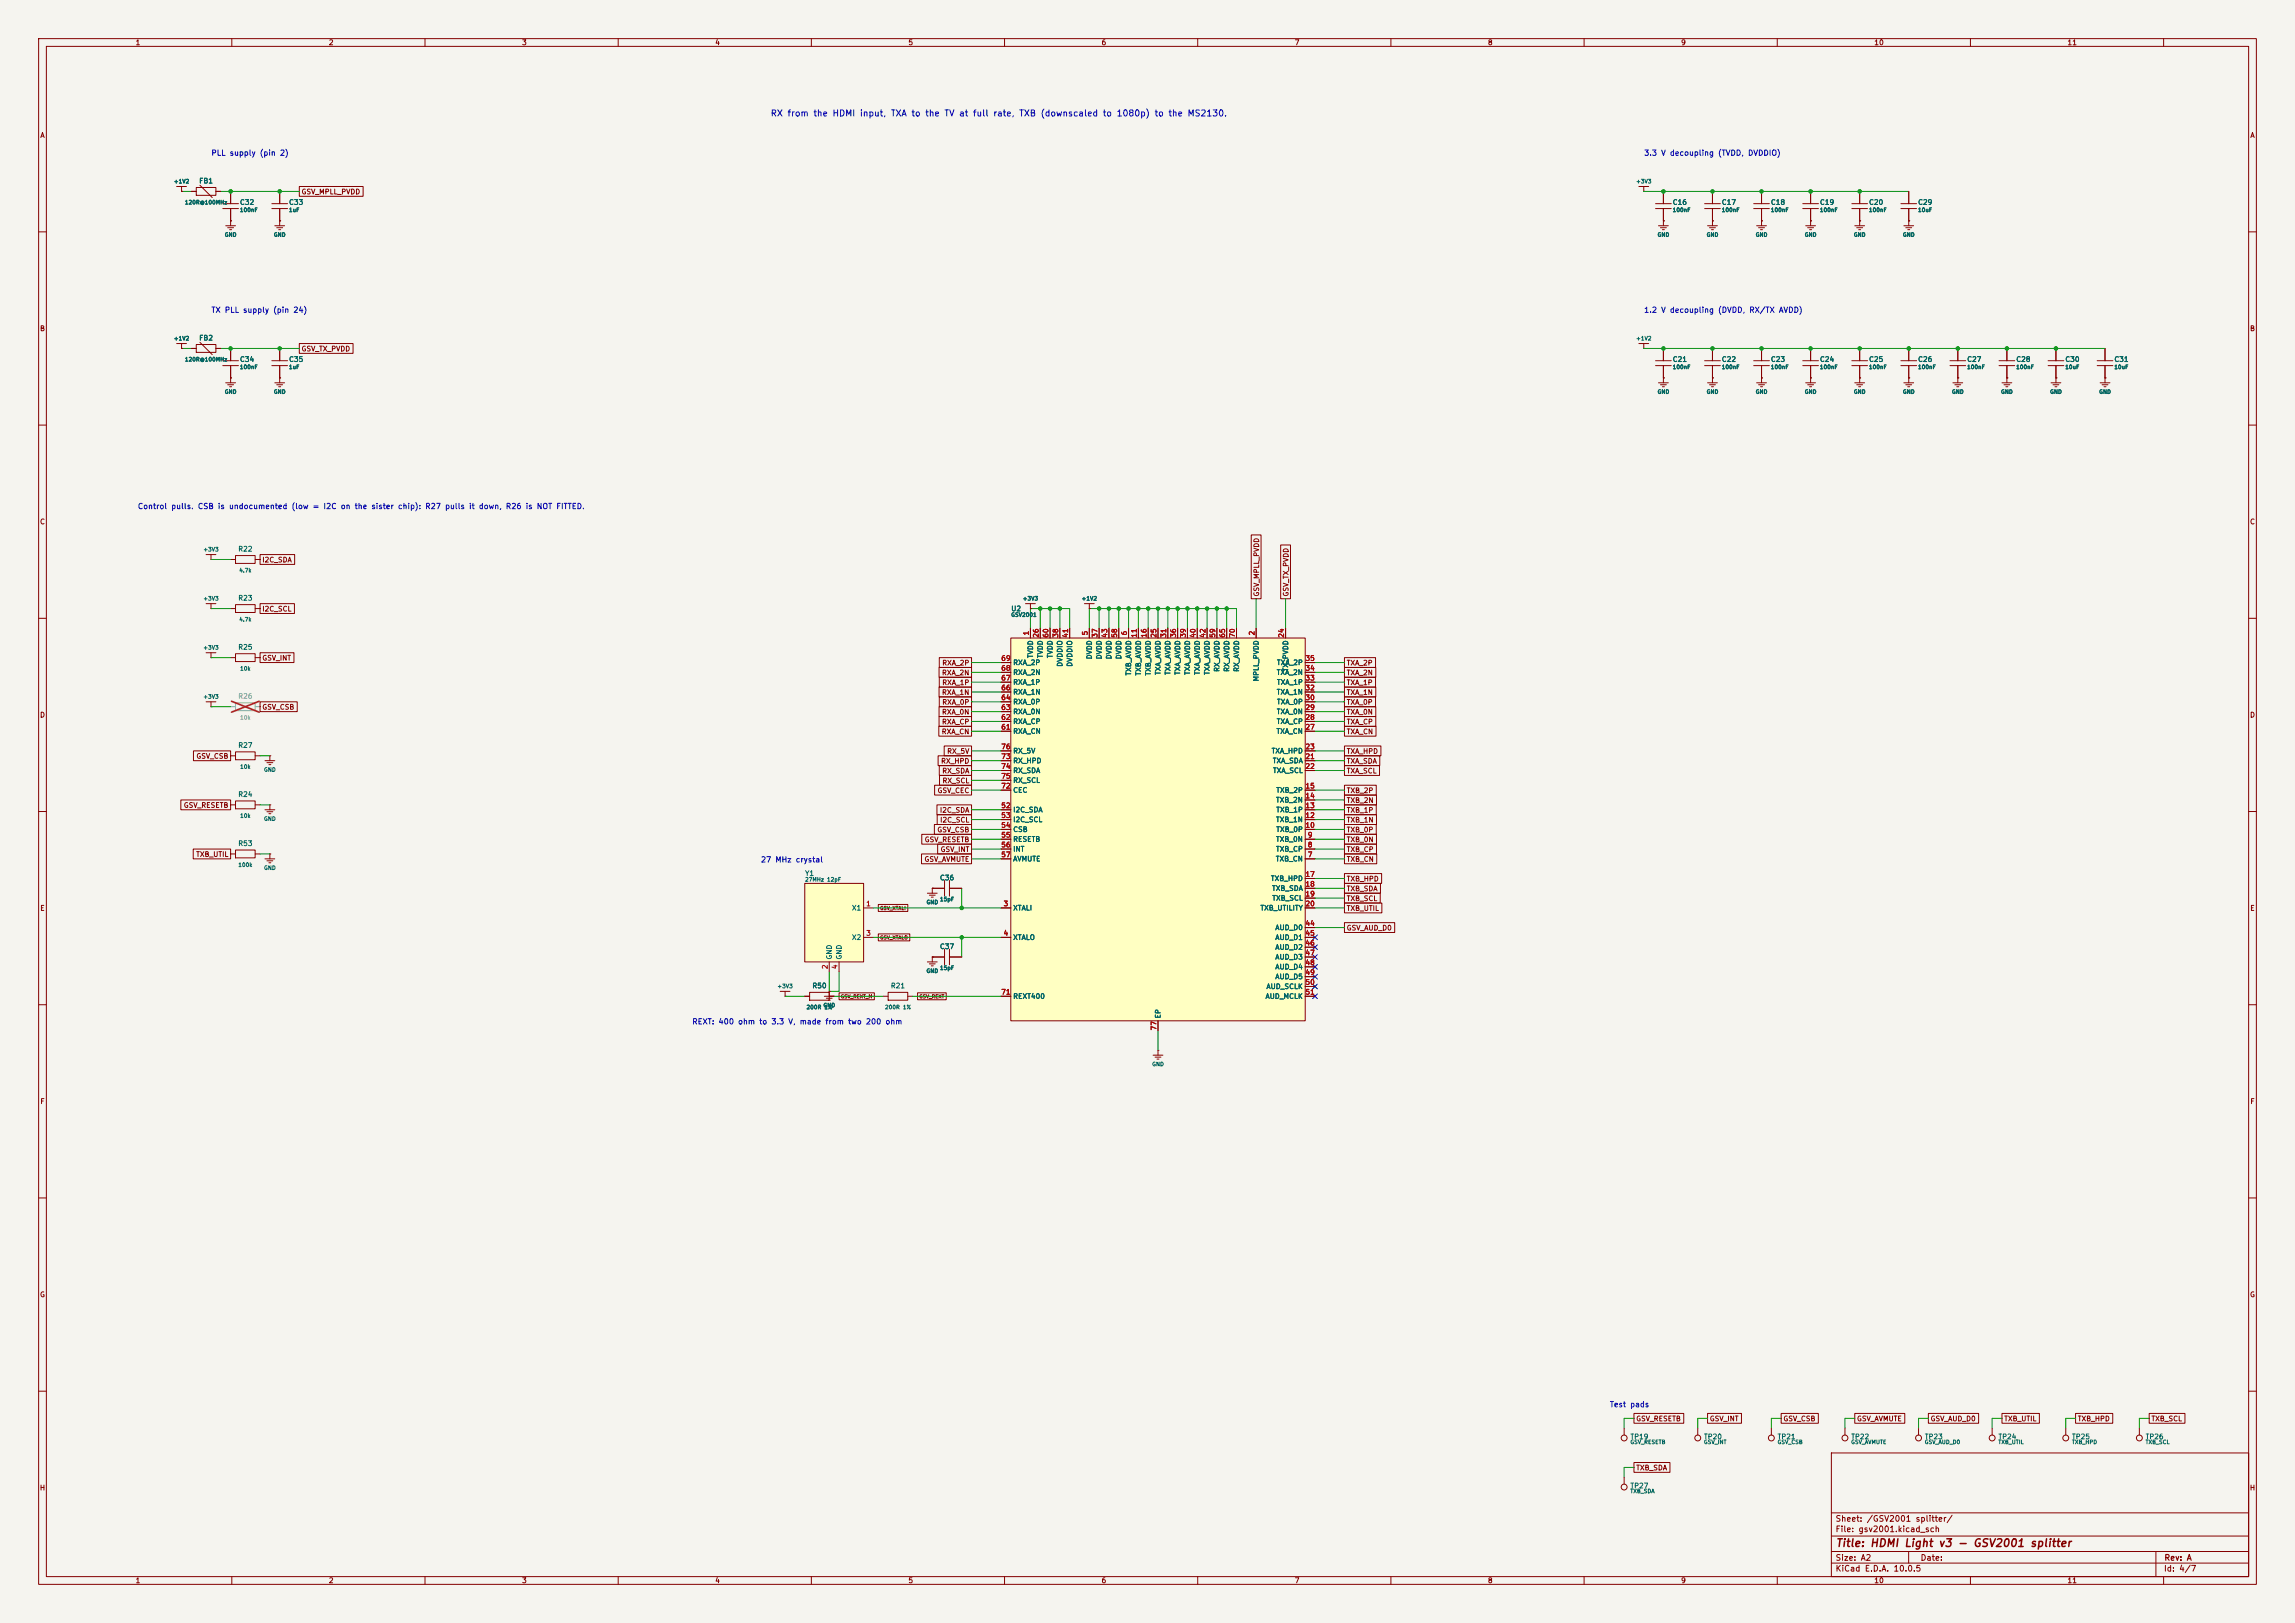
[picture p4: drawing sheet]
<svg xmlns="http://www.w3.org/2000/svg" width="594mm" height="420mm" viewBox="0 0 594 420" stroke-linecap="round" stroke-linejoin="round" font-family="sans-serif">
<defs><g id="words">
<text font-size="2" fill="#840000" x="475" y="400.8">Title: HDMI Light v3 - GSV2001 splitter</text>
<text font-size="1.6" fill="#0000c2" x="199.3" y="30.5">RX from the HDMI input, TXA to the TV at full rate, TXB (downscaled to 1080p) to the MS2130.</text>
<g font-size="1.5" fill="#840000">
<text x="475" y="394.1">Sheet: /GSV2001 splitter/</text>
<text x="475" y="396.8">File: gsv2001.kicad_sch</text>
<text x="475" y="407">KiCad E.D.A. 10.0.5</text>
<text x="475" y="404.2">Size: A2</text>
<text x="497" y="404.2">Date:</text>
<text x="560" y="407">Id: 4/7</text>
<text x="560.1" y="404.2">Rev: A</text>
</g>
<g font-size="1.4" fill="#0000c2">
<text x="54.6" y="40.6">PLL supply (pin 2)</text>
<text x="425.4" y="40.6">3.3 V decoupling (TVDD, DVDDIO)</text>
<text x="54.6" y="81.3">TX PLL supply (pin 24)</text>
<text x="425.4" y="81.3">1.2 V decoupling (DVDD, RX/TX AVDD)</text>
<text x="35.5" y="132.1">Control pulls. CSB is undocumented (low = I2C on the sister chip): R27 pulls it down, R26 is NOT FITTED.</text>
<text x="196.8" y="223.5">27 MHz crystal</text>
<text x="179" y="265.4">REXT: 400 ohm to 3.3 V, made from two 200 ohm</text>
<text x="416.5" y="364.5">Test pads</text>
</g>
<g font-size="1.3" fill="#840000">
<text x="35" y="12">1</text>
<text x="85" y="12">2</text>
<text x="135" y="12">3</text>
<text x="185" y="12">4</text>
<text x="235" y="12">5</text>
<text x="285" y="12">6</text>
<text x="335" y="12">7</text>
<text x="385" y="12">8</text>
<text x="435" y="12">9</text>
<text x="485" y="12">10</text>
<text x="535" y="12">11</text>
<text x="10.3" y="36">A</text>
<text x="582.3" y="36">A</text>
<text x="77.9" y="50.6">GSV_MPLL_PVDD</text>
<text x="10.2" y="86">B</text>
<text x="582.2" y="86">B</text>
<text x="77.9" y="91.2">GSV_TX_PVDD</text>
<text x="10.2" y="136">C</text>
<text x="582.2" y="136">C</text>
<text x="67.8" y="145.8">I2C_SDA</text>
<text x="326.2" y="154.5" transform="rotate(-90 326.2 154.5)">GSV_MPLL_PVDD</text>
<text x="333.8" y="154.5" transform="rotate(-90 333.8 154.5)">GSV_TX_PVDD</text>
<text x="67.8" y="158.5">I2C_SCL</text>
<text x="67.8" y="171.2">GSV_INT</text>
<text x="243.7" y="172.5">RXA_2P</text>
<text x="348.4" y="172.5">TXA_2P</text>
<text x="243.7" y="175">RXA_2N</text>
<text x="243.7" y="177.6">RXA_1P</text>
<text x="348.4" y="175">TXA_2N</text>
<text x="348.4" y="177.6">TXA_1P</text>
<text x="10.2" y="186">D</text>
<text x="67.8" y="183.9">GSV_CSB</text>
<text x="243.7" y="185.2">RXA_0N</text>
<text x="243.7" y="180.1">RXA_1N</text>
<text x="243.7" y="182.7">RXA_0P</text>
<text x="348.4" y="180.1">TXA_1N</text>
<text x="348.4" y="182.7">TXA_0P</text>
<text x="348.4" y="185.2">TXA_0N</text>
<text x="582.2" y="186">D</text>
<text x="243.6" y="190.3">RXA_CN</text>
<text x="243.7" y="187.7">RXA_CP</text>
<text x="348.4" y="187.7">TXA_CP</text>
<text x="348.4" y="190.3">TXA_CN</text>
<text x="50.7" y="196.6">GSV_CSB</text>
<text x="243.4" y="197.9">RX_HPD</text>
<text x="245" y="195.4">RX_5V</text>
<text x="348.4" y="195.4">TXA_HPD</text>
<text x="348.4" y="197.9">TXA_SDA</text>
<text x="243.7" y="200.4">RX_SDA</text>
<text x="243.8" y="203">RX_SCL</text>
<text x="348.4" y="200.4">TXA_SCL</text>
<text x="47.4" y="209.3">GSV_RESETB</text>
<text x="242.5" y="205.5">GSV_CEC</text>
<text x="348.4" y="205.5">TXB_2P</text>
<text x="348.4" y="208.1">TXB_2N</text>
<text x="242.5" y="215.7">GSV_CSB</text>
<text x="243.1" y="210.6">I2C_SDA</text>
<text x="243.2" y="213.1">I2C_SCL</text>
<text x="348.4" y="210.6">TXB_1P</text>
<text x="348.4" y="213.1">TXB_1N</text>
<text x="348.4" y="215.7">TXB_0P</text>
<text x="239.2" y="218.2">GSV_RESETB</text>
<text x="243.3" y="220.8">GSV_INT</text>
<text x="348.4" y="218.2">TXB_0N</text>
<text x="348.4" y="220.8">TXB_CP</text>
<text x="50.6" y="222">TXB_UTIL</text>
<text x="239.1" y="223.3">GSV_AVMUTE</text>
<text x="348.4" y="223.3">TXB_CN</text>
<text x="348.4" y="233.5">TXB_SCL</text>
<text x="348.4" y="228.4">TXB_HPD</text>
<text x="348.4" y="230.9">TXB_SDA</text>
<text x="10.3" y="236">E</text>
<text x="348.4" y="236">TXB_UTIL</text>
<text x="582.3" y="236">E</text>
<text x="348.4" y="241.1">GSV_AUD_D0</text>
<text x="10.3" y="286">F</text>
<text x="582.3" y="286">F</text>
<text x="10.2" y="336">G</text>
<text x="582.2" y="336">G</text>
<text x="423.4" y="368.1">GSV_RESETB</text>
<text x="442.4" y="368.1">GSV_INT</text>
<text x="461.5" y="368.1">GSV_CSB</text>
<text x="480.5" y="368.1">GSV_AVMUTE</text>
<text x="499.6" y="368.1">GSV_AUD_D0</text>
<text x="518.6" y="368.1">TXB_UTIL</text>
<text x="537.7" y="368.1">TXB_HPD</text>
<text x="556.7" y="368.1">TXB_SCL</text>
<text x="423.4" y="380.8">TXB_SDA</text>
<text x="10.2" y="386">H</text>
<text x="582.2" y="386">H</text>
<text x="35" y="410">1</text>
<text x="85" y="410">2</text>
<text x="135" y="410">3</text>
<text x="185" y="410">4</text>
<text x="235" y="410">5</text>
<text x="285" y="410">6</text>
<text x="335" y="410">7</text>
<text x="385" y="410">8</text>
<text x="435" y="410">9</text>
<text x="485" y="410">10</text>
<text x="535" y="410">11</text>
</g>
<g font-size="1.3" fill="#006464">
<text x="51.4" y="47.8">FB1</text>
<text x="62" y="53.3">C32</text>
<text x="74.7" y="53.3">C33</text>
<text x="432.8" y="53.3">C16</text>
<text x="445.5" y="53.3">C17</text>
<text x="458.2" y="53.3">C18</text>
<text x="470.9" y="53.3">C19</text>
<text x="483.6" y="53.3">C20</text>
<text x="496.3" y="53.3">C29</text>
<text x="51.4" y="88.4">FB2</text>
<text x="62" y="93.9">C34</text>
<text x="74.7" y="93.9">C35</text>
<text x="432.8" y="93.9">C21</text>
<text x="445.5" y="93.9">C22</text>
<text x="458.2" y="93.9">C23</text>
<text x="470.9" y="93.9">C24</text>
<text x="483.6" y="93.9">C25</text>
<text x="496.3" y="93.9">C26</text>
<text x="509" y="93.9">C27</text>
<text x="521.7" y="93.9">C28</text>
<text x="534.4" y="93.9">C30</text>
<text x="547.1" y="93.9">C31</text>
<text x="61.5" y="143">R22</text>
<text x="61.5" y="155.7">R23</text>
<text x="261.6" y="158.5">U2</text>
<text x="61.5" y="168.4">R25</text>
<text x="262.1" y="172.4">RXA_2P</text>
<text x="267.7" y="170.4" transform="rotate(-90 267.7 170.4)">TVDD</text>
<text x="270.2" y="170.4" transform="rotate(-90 270.2 170.4)">TVDD</text>
<text x="272.7" y="170.4" transform="rotate(-90 272.7 170.4)">TVDD</text>
<text x="275.3" y="172.7" transform="rotate(-90 275.3 172.7)">DVDDIO</text>
<text x="277.8" y="172.7" transform="rotate(-90 277.8 172.7)">DVDDIO</text>
<text x="282.9" y="170.7" transform="rotate(-90 282.9 170.7)">DVDD</text>
<text x="285.4" y="170.7" transform="rotate(-90 285.4 170.7)">DVDD</text>
<text x="288" y="170.7" transform="rotate(-90 288 170.7)">DVDD</text>
<text x="290.5" y="170.7" transform="rotate(-90 290.5 170.7)">DVDD</text>
<text x="315.9" y="174" transform="rotate(-90 315.9 174)">RX_AVDD</text>
<text x="318.5" y="174" transform="rotate(-90 318.5 174)">RX_AVDD</text>
<text x="321" y="174" transform="rotate(-90 321 174)">RX_AVDD</text>
<text x="330.4" y="172.4">TXA_2P</text>
<text x="333.7" y="173.9" transform="rotate(-90 333.7 173.9)">TX_PVDD</text>
<text x="262.1" y="177.5">RXA_1P</text>
<text x="262.1" y="175">RXA_2N</text>
<text x="293.1" y="175" transform="rotate(-90 293.1 175)">TXB_AVDD</text>
<text x="295.6" y="175" transform="rotate(-90 295.6 175)">TXB_AVDD</text>
<text x="298.1" y="175" transform="rotate(-90 298.1 175)">TXB_AVDD</text>
<text x="300.7" y="174.8" transform="rotate(-90 300.7 174.8)">TXA_AVDD</text>
<text x="303.2" y="174.8" transform="rotate(-90 303.2 174.8)">TXA_AVDD</text>
<text x="305.8" y="174.8" transform="rotate(-90 305.8 174.8)">TXA_AVDD</text>
<text x="308.3" y="174.8" transform="rotate(-90 308.3 174.8)">TXA_AVDD</text>
<text x="310.8" y="174.8" transform="rotate(-90 310.8 174.8)">TXA_AVDD</text>
<text x="313.4" y="174.8" transform="rotate(-90 313.4 174.8)">TXA_AVDD</text>
<text x="326.1" y="176.5" transform="rotate(-90 326.1 176.5)">MPLL_PVDD</text>
<text x="330.3" y="175">TXA_2N</text>
<text x="330.4" y="177.5">TXA_1P</text>
<text x="262.1" y="185.1">RXA_0N</text>
<text x="262.1" y="182.6">RXA_0P</text>
<text x="262.1" y="180">RXA_1N</text>
<text x="330.3" y="185.1">TXA_0N</text>
<text x="330.3" y="180">TXA_1N</text>
<text x="330.4" y="182.6">TXA_0P</text>
<text x="262.1" y="190.2">RXA_CN</text>
<text x="262.1" y="187.7">RXA_CP</text>
<text x="330.3" y="190.2">TXA_CN</text>
<text x="330.3" y="187.7">TXA_CP</text>
<text x="61.5" y="193.8">R27</text>
<text x="262.1" y="197.8">RX_HPD</text>
<text x="262.1" y="195.3">RX_5V</text>
<text x="329" y="195.3">TXA_HPD</text>
<text x="329.3" y="197.8">TXA_SDA</text>
<text x="262.1" y="200.4">RX_SDA</text>
<text x="262.1" y="202.9">RX_SCL</text>
<text x="329.3" y="200.4">TXA_SCL</text>
<text x="61.5" y="206.5">R24</text>
<text x="262.1" y="205.4">CEC</text>
<text x="330.1" y="208">TXB_2N</text>
<text x="330.2" y="205.4">TXB_2P</text>
<text x="262.1" y="210.5">I2C_SDA</text>
<text x="262.1" y="213.1">I2C_SCL</text>
<text x="262.1" y="215.6">CSB</text>
<text x="330.1" y="213.1">TXB_1N</text>
<text x="330.2" y="215.6">TXB_0P</text>
<text x="330.2" y="210.5">TXB_1P</text>
<text x="61.5" y="219.2">R53</text>
<text x="262.1" y="218.1">RESETB</text>
<text x="262.1" y="220.7">INT</text>
<text x="330.1" y="220.7">TXB_CP</text>
<text x="330.1" y="218.1">TXB_0N</text>
<text x="208.3" y="227">Y1</text>
<text x="262.1" y="223.2">AVMUTE</text>
<text x="330.1" y="223.2">TXB_CN</text>
<text x="243.1" y="228.1">C36</text>
<text x="328.8" y="228.3">TXB_HPD</text>
<text x="329.1" y="230.8">TXB_SDA</text>
<text x="329.2" y="233.4">TXB_SCL</text>
<text x="220.4" y="235.9">X1</text>
<text x="262.1" y="235.9">XTALI</text>
<text x="326.1" y="235.9">TXB_UTILITY</text>
<text x="220.4" y="243.5">X2</text>
<text x="243.1" y="245.9">C37</text>
<text x="262.1" y="243.5">XTALO</text>
<text x="329.9" y="241">AUD_D0</text>
<text x="329.9" y="243.5">AUD_D1</text>
<text x="215.6" y="248.4" transform="rotate(-90 215.6 248.4)">GND</text>
<text x="218.1" y="248.4" transform="rotate(-90 218.1 248.4)">GND</text>
<text x="329.9" y="246.1">AUD_D2</text>
<text x="329.9" y="248.6">AUD_D3</text>
<text x="329.9" y="251.2">AUD_D4</text>
<text x="210.1" y="256">R50</text>
<text x="230.4" y="256">R21</text>
<text x="327.7" y="256.2">AUD_SCLK</text>
<text x="329.9" y="253.7">AUD_D5</text>
<text x="262.1" y="258.8">REXT400</text>
<text x="300.7" y="263.7" transform="rotate(-90 300.7 263.7)">EP</text>
<text x="327.4" y="258.8">AUD_MCLK</text>
<text x="421.9" y="372.7">TP19</text>
<text x="440.9" y="372.7">TP20</text>
<text x="460" y="372.7">TP21</text>
<text x="479" y="372.7">TP22</text>
<text x="498.1" y="372.7">TP23</text>
<text x="517.1" y="372.7">TP24</text>
<text x="536.2" y="372.7">TP25</text>
<text x="555.2" y="372.7">TP26</text>
<text x="421.9" y="385.4">TP27</text>
</g>
<g font-size="1.3" fill="#a90000">
<text x="266.6" y="164.6" transform="rotate(-90 266.6 164.6)">1</text>
<text x="269.1" y="165.2" transform="rotate(-90 269.1 165.2)">26</text>
<text x="271.6" y="165.2" transform="rotate(-90 271.6 165.2)">60</text>
<text x="274.2" y="165.2" transform="rotate(-90 274.2 165.2)">38</text>
<text x="276.7" y="165.2" transform="rotate(-90 276.7 165.2)">41</text>
<text x="281.8" y="164.6" transform="rotate(-90 281.8 164.6)">5</text>
<text x="284.3" y="165.2" transform="rotate(-90 284.3 165.2)">37</text>
<text x="286.9" y="165.2" transform="rotate(-90 286.9 165.2)">43</text>
<text x="289.4" y="165.2" transform="rotate(-90 289.4 165.2)">58</text>
<text x="292" y="164.6" transform="rotate(-90 292 164.6)">6</text>
<text x="294.5" y="165.2" transform="rotate(-90 294.5 165.2)">11</text>
<text x="297" y="165.2" transform="rotate(-90 297 165.2)">16</text>
<text x="299.6" y="165.2" transform="rotate(-90 299.6 165.2)">25</text>
<text x="302.1" y="165.2" transform="rotate(-90 302.1 165.2)">31</text>
<text x="304.7" y="165.2" transform="rotate(-90 304.7 165.2)">36</text>
<text x="307.2" y="165.2" transform="rotate(-90 307.2 165.2)">39</text>
<text x="309.7" y="165.2" transform="rotate(-90 309.7 165.2)">40</text>
<text x="312.3" y="165.2" transform="rotate(-90 312.3 165.2)">42</text>
<text x="314.8" y="165.2" transform="rotate(-90 314.8 165.2)">59</text>
<text x="317.4" y="165.2" transform="rotate(-90 317.4 165.2)">65</text>
<text x="319.9" y="165.2" transform="rotate(-90 319.9 165.2)">70</text>
<text x="325" y="164.6" transform="rotate(-90 325 164.6)">2</text>
<text x="332.6" y="165.2" transform="rotate(-90 332.6 165.2)">24</text>
<text x="259" y="173.9">68</text>
<text x="259" y="171.3">69</text>
<text x="337.8" y="173.9">34</text>
<text x="337.8" y="171.3">35</text>
<text x="259" y="178.9">66</text>
<text x="259" y="176.4">67</text>
<text x="337.8" y="178.9">32</text>
<text x="337.8" y="176.4">33</text>
<text x="259" y="184">63</text>
<text x="259" y="181.5">64</text>
<text x="337.8" y="184">29</text>
<text x="337.8" y="181.5">30</text>
<text x="259" y="189.1">61</text>
<text x="259" y="186.6">62</text>
<text x="337.8" y="189.1">27</text>
<text x="337.8" y="186.6">28</text>
<text x="259" y="196.7">73</text>
<text x="259" y="194.2">76</text>
<text x="337.8" y="196.7">21</text>
<text x="337.8" y="194.2">23</text>
<text x="259" y="199.3">74</text>
<text x="259" y="201.8">75</text>
<text x="337.8" y="199.3">22</text>
<text x="259" y="209.4">52</text>
<text x="259" y="204.3">72</text>
<text x="337.8" y="209.4">13</text>
<text x="337.8" y="206.9">14</text>
<text x="337.8" y="204.3">15</text>
<text x="259" y="212">53</text>
<text x="259" y="214.5">54</text>
<text x="337.8" y="214.5">10</text>
<text x="337.8" y="212">12</text>
<text x="259" y="217">55</text>
<text x="259" y="219.6">56</text>
<text x="338.4" y="219.6">8</text>
<text x="338.4" y="217">9</text>
<text x="259" y="222.1">57</text>
<text x="337.8" y="227.2">17</text>
<text x="338.4" y="222.1">7</text>
<text x="337.8" y="229.7">18</text>
<text x="337.8" y="232.3">19</text>
<text x="224.1" y="234.8">1</text>
<text x="259.6" y="234.8">3</text>
<text x="337.8" y="234.8">20</text>
<text x="337.8" y="239.9">44</text>
<text x="224.1" y="242.4">3</text>
<text x="259.6" y="242.4">4</text>
<text x="337.8" y="242.4">45</text>
<text x="337.8" y="245">46</text>
<text x="214.5" y="250.9" transform="rotate(-90 214.5 250.9)">2</text>
<text x="217" y="250.9" transform="rotate(-90 217 250.9)">4</text>
<text x="337.8" y="247.5">47</text>
<text x="337.8" y="250.1">48</text>
<text x="259" y="257.7">71</text>
<text x="337.8" y="252.6">49</text>
<text x="337.8" y="255.1">50</text>
<text x="337.8" y="257.7">51</text>
<text x="299.6" y="266.8" transform="rotate(-90 299.6 266.8)">77</text>
</g>
<text font-size="1.3" fill="#939391" x="61.5" y="181.1">R26</text>
<g font-size="1" fill="#006464">
<text x="44.9" y="47.7">+1V2</text>
<text x="423.3" y="47.7">+3V3</text>
<text x="47.7" y="53.1">120R@100MHz</text>
<text x="62" y="55.1">100nF</text>
<text x="74.7" y="55.1">1uF</text>
<text x="432.8" y="55.1">100nF</text>
<text x="445.5" y="55.1">100nF</text>
<text x="458.2" y="55.1">100nF</text>
<text x="470.9" y="55.1">100nF</text>
<text x="483.6" y="55.1">100nF</text>
<text x="496.3" y="55.1">10uF</text>
<text x="58.1" y="61.5">GND</text>
<text x="70.8" y="61.5">GND</text>
<text x="428.9" y="61.5">GND</text>
<text x="441.6" y="61.5">GND</text>
<text x="454.3" y="61.5">GND</text>
<text x="467" y="61.5">GND</text>
<text x="479.7" y="61.5">GND</text>
<text x="492.4" y="61.5">GND</text>
<text x="44.9" y="88.3">+1V2</text>
<text x="423.3" y="88.3">+1V2</text>
<text x="47.7" y="93.8">120R@100MHz</text>
<text x="62" y="95.7">100nF</text>
<text x="74.7" y="95.7">1uF</text>
<text x="432.8" y="95.7">100nF</text>
<text x="445.5" y="95.7">100nF</text>
<text x="458.2" y="95.7">100nF</text>
<text x="470.9" y="95.7">100nF</text>
<text x="483.6" y="95.7">100nF</text>
<text x="496.3" y="95.7">100nF</text>
<text x="509" y="95.7">100nF</text>
<text x="521.7" y="95.7">100nF</text>
<text x="534.4" y="95.7">10uF</text>
<text x="547.1" y="95.7">10uF</text>
<text x="58.1" y="102.1">GND</text>
<text x="70.8" y="102.1">GND</text>
<text x="428.9" y="102.1">GND</text>
<text x="441.6" y="102.1">GND</text>
<text x="454.3" y="102.1">GND</text>
<text x="467" y="102.1">GND</text>
<text x="479.7" y="102.1">GND</text>
<text x="492.4" y="102.1">GND</text>
<text x="505.1" y="102.1">GND</text>
<text x="517.8" y="102.1">GND</text>
<text x="530.5" y="102.1">GND</text>
<text x="543.2" y="102.1">GND</text>
<text x="52.5" y="142.9">+3V3</text>
<text x="61.8" y="148.4">4.7k</text>
<text x="52.5" y="155.6">+3V3</text>
<text x="264.6" y="155.6">+3V3</text>
<text x="279.8" y="155.6">+1V2</text>
<text x="61.8" y="161.1">4.7k</text>
<text x="261.6" y="159.9">GSV2001</text>
<text x="52.5" y="168.3">+3V3</text>
<text x="62" y="173.8">10k</text>
<text x="52.5" y="181">+3V3</text>
<text x="62" y="199.2">10k</text>
<text x="68.2" y="199.9">GND</text>
<text x="62" y="211.9">10k</text>
<text x="68.2" y="212.6">GND</text>
<text x="61.6" y="224.6">100k</text>
<text x="68.2" y="225.3">GND</text>
<text x="208.3" y="228.4">27MHz 12pF</text>
<text x="243.2" y="233.5">15pF</text>
<text x="239.7" y="234.2">GND</text>
<text x="243.2" y="251.2">15pF</text>
<text x="201.1" y="256">+3V3</text>
<text x="239.7" y="252">GND</text>
<text x="208.6" y="261.4">200R 1%</text>
<text x="213" y="260.9">GND</text>
<text x="229" y="261.4">200R 1%</text>
<text x="298.1" y="276.1">GND</text>
<text x="421.9" y="373.9">GSV_RESETB</text>
<text x="440.9" y="373.9">GSV_INT</text>
<text x="460" y="373.9">GSV_CSB</text>
<text x="479" y="373.9">GSV_AVMUTE</text>
<text x="498.1" y="373.9">GSV_AUD_D0</text>
<text x="517.1" y="373.9">TXB_UTIL</text>
<text x="536.2" y="373.9">TXB_HPD</text>
<text x="555.2" y="373.9">TXB_SCL</text>
<text x="421.9" y="386.6">TXB_SDA</text>
</g>
<text font-size="1" fill="#939391" x="62" y="186.5">10k</text>
<g font-size=".9" fill="#840000">
<text x="227.7" y="235.7">GSV_XTALI</text>
<text x="227.7" y="243.3">GSV_XTALO</text>
<text x="217.5" y="258.6">GSV_REXT_M</text>
<text x="237.8" y="258.6">GSV_REXT</text>
</g>
</g></defs>
<path d="M0 0h594v420h-594z" fill="#f5f4ef" stroke="#f5f4ef" stroke-width=".26"/>
<g fill="none" stroke="#840000" stroke-width=".26">
<path d="M10 10h574v400h-574zM12 12h570v396h-570zM60 10v2M110 10v2M160 10v2M210 10v2M260 10v2M310 10v2M360 10v2M410 10v2M460 10v2M510 10v2"/>
<path d="M560 10v2M466.6 52.7h4.1M466.6 54h4.1M468.6 49.5v3.2M468.6 54v3.2M10 60h2M582 60h2M429.3 99.1h2.5M429.8 99.6h1.5M430.5 97.8h.1M430.5 97.8v1.3M466.6 93.3h4.1"/>
<path d="M466.6 94.6h4.1M468.6 90.2v3.1M468.6 94.6v3.2M530.1 93.3h4.1M530.1 94.6h4.1M532.1 90.2v3.1M532.1 94.6v3.2M542.8 93.3h4.1M542.8 94.6h4.1M544.8 90.2v3.1M544.8 94.6v3.2M10 110h2"/>
<path d="M430.3 100.1h.5M582 110h2M10 160h2M582 160h2M10 210h2M582 210h2M10 260h2M582 260h2M10 310h2M582 310h2M10 360h2M439.4 369.6v1.7"/>
<path d="M474 376h108v32h-108zM582 360h2M474 397.5h108M474 391.5h108M60 408v2M110 408v2M160 408v2M210 408v2M260 408v2M310 408v2M360 408v2M410 408v2"/>
<path d="M460 408v2M474 404.5h108M474 401.5h108M494 401.5v3M510 408v2M558 401.5v6.5M560 408v2"/>
<circle cx="439.4" cy="372.1" r=".76"/>
</g>
<path d="M261.6 165.1h76.2v99.1h-76.2z" fill="#ffffc2"/>
<g fill="none" stroke="#840000" stroke-width=".26">
<path d="M58.4 99.1h2.6M58.9 99.6h1.6M59.7 97.8h.1M59.7 97.8v1.3M71.1 99.1h2.6M71.6 99.6h1.6M72.4 97.8h.1M72.4 97.8v1.3M59.4 100.1h.5M72.1 100.1h.5M53.3 168.9h2.6M54.6 170.2h.1"/>
<path d="M54.6 168.9v1.3M59.7 170.2h1.3M61 169.2h5v2h-5zM66 170.2h1.3M259.1 179.1h2.5M259.1 176.5h2.5M259.1 174h2.5M259.1 171.5h2.5M261.6 165.1h76.2v99.1h-76.2zM266.7 162.6v2.5M269.2 162.6v2.5M271.8 162.6v2.5"/>
<path d="M274.3 162.6v2.5M276.9 162.6v2.5M281.9 162.6v2.5M284.5 162.6v2.5M287 162.6v2.5M289.6 162.6v2.5M292.1 162.6v2.5M294.6 162.6v2.5M297.2 162.6v2.5M299.7 162.6v2.5M302.3 162.6v2.5M304.8 162.6v2.5"/>
<path d="M307.3 162.6v2.5M309.9 162.6v2.5M312.4 162.6v2.5M315 162.6v2.5M317.5 162.6v2.5M320 162.6v2.5M325.1 162.6v2.5M332.7 162.6v2.5M337.8 179.1h2.6M337.8 176.5h2.6M337.8 174h2.6M337.8 171.5h2.6"/>
<path d="M53.3 181.6h2.6M54.6 182.9h.1M54.6 181.6v1.3M59.7 195.6h1.3M61 194.6h5v2h-5zM66 195.6h1.3M68.6 196.9h2.5M69.1 197.4h1.5M69.6 197.9h.5M69.8 195.6h.1M69.8 195.6v1.3M259.1 196.9h2.5"/>
<path d="M259.1 199.4h2.5M259.1 194.3h2.5M259.1 189.2h2.5M259.1 186.7h2.5M259.1 184.2h2.5M259.1 181.6h2.5M337.8 196.9h2.6M337.8 199.4h2.6M337.8 194.3h2.6M337.8 189.2h2.6M337.8 186.7h2.6M337.8 184.2h2.6"/>
<path d="M337.8 181.6h2.6M59.7 208.3h1.3M61 220h5v2h-5zM61 207.3h5v2h-5zM66 208.3h1.3M68.6 209.6h2.5M69.1 210.1h1.5M69.6 210.6h.5M69.8 208.3h.1M69.8 208.3v1.3M259.1 219.7h2.5M259.1 217.2h2.5"/>
<path d="M259.1 214.6h2.5M259.1 212.1h2.5M259.1 209.6h2.5M259.1 204.5h2.5M259.1 201.9h2.5M337.8 219.7h2.6M337.8 217.2h2.6M337.8 214.6h2.6M337.8 212.1h2.6M337.8 209.6h2.6M337.8 207h2.6M337.8 204.5h2.6"/>
<path d="M59.7 221h1.3M66 221h1.3M68.6 222.3h2.5M69.1 222.8h1.5M69.6 223.3h.5M69.8 221h.1M69.8 221v1.3M259.1 235h2.5M259.1 222.3h2.5M337.8 235h2.6M337.8 222.3h2.6M337.8 227.3h2.6"/>
<path d="M337.8 229.9h2.6M337.8 232.4h2.6M259.1 242.6h2.5M259.1 257.8h2.5M337.8 242.6h2.6M337.8 240h2.6M337.8 245.1h2.6M337.8 247.7h2.6M337.8 250.2h2.6M337.8 252.7h2.6M337.8 255.3h2.6M337.8 257.8h2.6"/>
<path d="M299.7 264.2v2.5M420.4 369.6v1.7M458.5 369.6v1.7M477.5 369.6v1.7M534.7 369.6v1.7M553.7 369.6v1.7M420.4 382.3v1.7"/>
<circle cx="420.4" cy="372.1" r=".76"/>
<circle cx="458.5" cy="372.1" r=".76"/>
<circle cx="477.5" cy="372.1" r=".76"/>
<circle cx="534.7" cy="372.1" r=".76"/>
<circle cx="553.7" cy="372.1" r=".76"/>
<circle cx="420.4" cy="384.8" r=".76"/>
</g>
<path d="M208.3 228.6h15.2v20.3h-15.2z" fill="#ffffc2"/>
<g fill="none" stroke="#840000" stroke-width=".26">
<path d="M45.7 48.3h2.6M47 49.5h.1M47 48.3v1.2M49.5 49.5h1.3M50.8 48.5h5.1v2h-5.1zM51.7 47.9l3.2 3.2M55.9 49.5h1.2M57.7 52.7h4M57.7 54h4M58.4 58.4h2.6M58.9 58.9h1.6M59.4 59.4h.5"/>
<path d="M59.7 57.2h.1M59.7 49.5v3.2M59.7 54v4.4M70.4 52.7h4M70.4 54h4M71.1 58.4h2.6M71.6 58.9h1.6M72.1 59.4h.5M72.4 57.2h.1M72.4 49.5v3.2M72.4 54v4.4M77.5 48.3h16.5v2.5h-16.5z"/>
<path d="M424.2 48.3h2.5M425.4 49.5h.1M425.4 48.3v1.2M428.5 52.7h4.1M428.5 54h4.1M429.3 58.4h2.5M429.8 58.9h1.5M430.3 59.4h.5M430.5 57.2h.1M430.5 49.5v3.2M430.5 54v4.4M441.2 52.7h4.1"/>
<path d="M441.2 54h4.1M442 58.4h2.5M442.5 58.9h1.5M443 59.4h.5M443.2 57.2h.1M443.2 49.5v3.2M443.2 54v4.4M453.9 52.7h4.1M453.9 54h4.1M454.7 58.4h2.5M455.2 58.9h1.5M455.7 59.4h.5"/>
<path d="M455.9 57.2h.1M455.9 49.5v3.2M455.9 54v4.4M467.4 58.4h2.5M467.9 58.9h1.5M468.4 59.4h.5M468.6 57.2h.1M468.6 49.5v3.2M468.6 54v4.4M479.3 52.7h4.1M479.3 54h4.1M480.1 58.4h2.5"/>
<path d="M480.6 58.9h1.5M481.1 59.4h.5M481.3 57.2h.1M481.3 49.5v3.2M481.3 54v4.4M492 52.7h4.1M492 54h4.1M492.8 58.4h2.5M493.3 58.9h1.5M493.8 59.4h.5M494 57.2h.1M494 49.5v3.2"/>
<path d="M494 54v4.4M45.7 88.9h2.6M47 90.2h.1M47 88.9v1.3M49.5 90.2h1.3M50.8 89.2h5.1v2h-5.1zM51.7 88.6l3.2 3.2M55.9 90.2h1.2M57.7 93.3h4M57.7 94.6h4M59.7 97.8h.1M59.7 90.2v3.1"/>
<path d="M59.7 94.6v3.2M70.4 93.3h4M70.4 94.6h4M72.4 97.8h.1M72.4 90.2v3.1M72.4 94.6v3.2M77.5 88.9h13.9v2.5h-13.9zM424.2 88.9h2.5M425.4 90.2h.1M425.4 88.9v1.3M428.5 93.3h4.1M428.5 94.6h4.1"/>
<path d="M430.5 97.8h.1M430.5 90.2v3.1M430.5 94.6v3.2M441.2 93.3h4.1M441.2 94.6h4.1M442 99.1h2.5M442.5 99.6h1.5M443.2 97.8h.1M443.2 90.2v3.1M443.2 94.6v4.5M453.9 93.3h4.1M453.9 94.6h4.1"/>
<path d="M454.7 99.1h2.5M455.2 99.6h1.5M455.9 97.8h.1M455.9 90.2v3.1M455.9 94.6v4.5M467.4 99.1h2.5M467.9 99.6h1.5M468.6 97.8h.1M468.6 90.2v3.1M468.6 94.6v4.5M479.3 93.3h4.1M479.3 94.6h4.1"/>
<path d="M480.1 99.1h2.5M480.6 99.6h1.5M481.3 97.8h.1M481.3 90.2v3.1M481.3 94.6v4.5M492 93.3h4.1M492 94.6h4.1M492.8 99.1h2.5M493.3 99.6h1.5M494 97.8h.1M494 90.2v3.1M494 94.6v4.5"/>
<path d="M504.7 93.3h4.1M504.7 94.6h4.1M505.5 99.1h2.5M506 99.6h1.5M506.7 97.8h.1M506.7 90.2v3.1M506.7 94.6v4.5M517.4 93.3h4.1M517.4 94.6h4.1M518.2 99.1h2.5M518.7 99.6h1.5M519.4 97.8h.1"/>
<path d="M519.4 90.2v3.1M519.4 94.6v4.5M530.9 99.1h2.5M531.4 99.6h1.5M532.1 97.8h.1M532.1 90.2v3.1M532.1 94.6v4.5M543.6 99.1h2.5M544.1 99.6h1.5M544.8 97.8h.1M544.8 90.2v3.1M544.8 94.6v4.5"/>
<path d="M443 100.1h.5M455.7 100.1h.5M468.4 100.1h.5M481.1 100.1h.5M493.8 100.1h.5M506.5 100.1h.5M519.2 100.1h.5M531.9 100.1h.5M544.6 100.1h.5M323.8 138.4h2.6v16.5h-2.6zM53.3 143.5h2.6M53.3 156.2h2.6"/>
<path d="M54.6 144.8h.1M54.6 157.5h.1M54.6 143.5v1.3M54.6 156.2v1.3M59.7 157.5h1.3M59.7 144.8h1.3M61 156.5h5v2h-5zM61 143.8h5v2h-5zM66 157.5h1.3M66 144.8h1.3M67.3 143.5h9v2.6h-9zM67.3 156.2h8.9v2.6h-8.9z"/>
<path d="M265.4 156.2h2.6M266.7 157.5h.1M266.7 156.2v1.3M280.7 156.2h2.5M281.9 157.5h.1M281.9 156.2v1.3M331.5 141h2.5v13.9h-2.5zM67.3 168.9h8.8v2.6h-8.8zM243.1 177.8h8.4v2.5h-8.4zM243.1 172.7h8.4v2.6h-8.4zM243.1 175.3h8.4v2.5h-8.4zM243.1 170.2h8.4v2.5h-8.4z"/>
<path d="M259.1 179.1h2.5M259.1 176.5h2.5M259.1 174h2.5M259.1 171.5h2.5M266.7 162.6v2.5M269.2 162.6v2.5M271.8 162.6v2.5M274.3 162.6v2.5M276.9 162.6v2.5M281.9 162.6v2.5M284.5 162.6v2.5M287 162.6v2.5"/>
<path d="M289.6 162.6v2.5M292.1 162.6v2.5M294.6 162.6v2.5M297.2 162.6v2.5M299.7 162.6v2.5M302.3 162.6v2.5M304.8 162.6v2.5M307.3 162.6v2.5M309.9 162.6v2.5M312.4 162.6v2.5M315 162.6v2.5M317.5 162.6v2.5"/>
<path d="M320 162.6v2.5M325.1 162.6v2.5M332.7 162.6v2.5M337.8 179.1h2.6M337.8 176.5h2.6M337.8 174h2.6M337.8 171.5h2.6M348 170.2h8v2.5h-8zM348 172.7h8.1v2.6h-8.1zM348 175.3h8v2.5h-8zM348 177.8h8.1v2.5h-8.1zM50.1 194.3h9.6v2.6h-9.6z"/>
<path d="M67.3 181.6h9.6v2.6h-9.6zM242.8 195.6h8.7v2.5h-8.7zM243 188h8.5v2.5h-8.5zM243.1 185.4h8.4v2.6h-8.4zM243.1 182.9h8.4v2.5h-8.4zM243.1 198.1h8.4v2.6h-8.4zM243.1 180.3h8.4v2.6h-8.4zM244.4 193h7.1v2.6h-7.1zM259.1 196.9h2.5M259.1 199.4h2.5M259.1 194.3h2.5M259.1 189.2h2.5"/>
<path d="M259.1 186.7h2.5M259.1 184.2h2.5M259.1 181.6h2.5M337.8 196.9h2.6M337.8 199.4h2.6M337.8 194.3h2.6M337.8 189.2h2.6M337.8 186.7h2.6M337.8 184.2h2.6M337.8 181.6h2.6M348 180.3h8v2.6h-8zM348 182.9h8.1v2.5h-8.1z"/>
<path d="M348 185.4h8.1v2.6h-8.1zM348 188h8.1v2.5h-8.1zM348 193h9.4v2.6h-9.4zM348 195.6h9.1v2.5h-9.1zM348 198.1h9.1v2.6h-9.1zM46.8 207h12.9v2.6h-12.9zM50 219.7h9.7v2.6h-9.7zM238.6 215.9h12.9v2.5h-12.9zM241.8 213.4h9.7v2.5h-9.7zM241.9 203.2h9.6v2.5h-9.6zM242.5 208.3h9v2.5h-9zM242.6 210.8h8.9v2.6h-8.9z"/>
<path d="M242.7 218.4h8.8v2.6h-8.8zM243.2 200.7h8.3v2.5h-8.3zM259.1 219.7h2.5M259.1 217.2h2.5M259.1 214.6h2.5M259.1 212.1h2.5M259.1 209.6h2.5M259.1 204.5h2.5M259.1 201.9h2.5M337.8 219.7h2.6M337.8 217.2h2.6M337.8 214.6h2.6"/>
<path d="M337.8 212.1h2.6M337.8 209.6h2.6M337.8 207h2.6M337.8 204.5h2.6M348 203.2h8.2v2.5h-8.2zM348 205.7h8.3v2.6h-8.3zM348 208.3h8.2v2.5h-8.2zM348 210.8h8.3v2.6h-8.3zM348 213.4h8.2v2.5h-8.2zM348 215.9h8.3v2.5h-8.3zM348 218.4h8.3v2.6h-8.3zM208.3 228.6h15.2v20.3h-15.2z"/>
<path d="M223.5 235h2.6M227.3 234h7.7v1.9h-7.7zM238.5 221h13v2.5h-13zM240 231.1h2.6M240.5 231.6h1.6M241 232.2h.6M241.3 229.9h.1M241.3 229.9v1.2M241.3 229.9h3.2M244.5 227.8v4.1M245.7 227.8v4.1M245.7 229.9h3.2"/>
<path d="M259.1 235h2.5M259.1 222.3h2.5M337.8 235h2.6M337.8 229.9h2.6M337.8 222.3h2.6M337.8 227.3h2.6M337.8 232.4h2.6M348 238.8h13v2.5h-13zM348 233.7h9.7v2.5h-9.7zM348 231.1h9.2v2.6h-9.2zM348 221h8.3v2.5h-8.3zM348 226.1h9.6v2.5h-9.6z"/>
<path d="M348 228.6h9.3v2.5h-9.3zM201.9 256.5h2.6M203.2 257.8h.1M203.2 256.5v1.3M208.3 257.8h1.2M209.5 256.8h5.1v2h-5.1zM213.4 257.8h2.5M213.9 258.3h1.5M214.4 258.8h.5M214.6 256.5h.1M214.6 248.9v2.6M214.6 256.5v1.3"/>
<path d="M217.2 256.9h9.1v1.8h-9.1zM217.2 248.9v2.6M223.5 242.6h2.6M227.3 241.7h8.2v1.8h-8.2zM228.6 257.8h1.3M229.9 256.8h5v2h-5zM234.9 257.8h1.3M237.5 256.9h7.4v1.8h-7.4zM240 248.9h2.6M240.5 249.4h1.6M241 249.9h.6M241.3 247.7h.1"/>
<path d="M241.3 247.7v1.2M241.3 247.7h3.2M244.5 245.6v4.1M245.7 245.6v4.1M245.7 247.7h3.2M259.1 242.6h2.5M259.1 257.8h2.5M337.8 242.6h2.6M337.8 257.8h2.6M337.8 247.7h2.6M337.8 240h2.6M337.8 245.1h2.6"/>
<path d="M337.8 250.2h2.6M337.8 252.7h2.6M337.8 255.3h2.6M298.4 273.1h2.6M299 273.6h1.5M299.5 274.1h.5M299.7 271.8h.1M299.7 264.2v2.5M299.7 271.8v1.3M422.9 378.5h9.3v2.5h-9.3zM422.9 365.8h12.9v2.5h-12.9zM442 365.8h8.7v2.5h-8.7z"/>
<path d="M461 365.8h9.6v2.5h-9.6zM480.1 365.8h12.9v2.5h-12.9zM496.6 369.6v1.7M499.1 365.8h13v2.5h-13zM515.6 369.6v1.7M518.2 365.8h9.6v2.5h-9.6zM537.2 365.8h9.6v2.5h-9.6zM556.3 365.8h9.2v2.5h-9.2z"/>
<circle cx="496.6" cy="372.1" r=".76"/>
<circle cx="515.6" cy="372.1" r=".76"/>
</g>
<path d="M59.7 182.9h1.3M61 181.9h5v2h-5zM66 182.9h1.3" fill="none" stroke="#9c9b98" stroke-width=".26"/>
<path d="M59.9 181.5l7.2 2.8M67.1 181.5l-7.2 2.8" fill="none" stroke="#e12e31" stroke-width=".46"/>
<g fill="none" stroke="#009600" stroke-width=".26">
<path d="M47 49.5h2.5M57.1 49.5h20.4M425.4 49.5h68.6M47 90.2h2.5M57.1 90.2h20.4M425.4 90.2h119.4M54.6 157.5h5.1M54.6 144.8h5.1M269.2 157.5v5.1M271.8 157.5v5.1M274.3 157.5v5.1M284.5 157.5v5.1"/>
<path d="M287 157.5v5.1M289.6 157.5v5.1M292.1 157.5v5.1M294.6 157.5v5.1M297.2 157.5v5.1M299.7 157.5v5.1M302.3 157.5v5.1M304.8 157.5v5.1M307.3 157.5v5.1M309.9 157.5v5.1M312.4 157.5v5.1M315 157.5v5.1"/>
<path d="M317.5 157.5v5.1M325.1 154.9v7.7M332.7 154.9v7.7M54.6 170.2h5.1M251.5 171.5h7.6M251.5 174h7.6M251.5 176.5h7.6M251.5 179.1h7.6M266.7 162.6v-5.1h10.2v5.1M281.9 162.6v-5.1h38.1v5.1M340.4 171.5h7.6M340.4 174h7.6"/>
<path d="M340.4 176.5h7.6M340.4 179.1h7.6M54.6 182.9h5.1M67.3 195.6h2.5M251.5 181.6h7.6M251.5 184.2h7.6M251.5 186.7h7.6M251.5 189.2h7.6M251.5 194.3h7.6M251.5 196.9h7.6M251.5 199.4h7.6M340.4 181.6h7.6"/>
<path d="M340.4 184.2h7.6M340.4 186.7h7.6M340.4 189.2h7.6M340.4 194.3h7.6M340.4 196.9h7.6M340.4 199.4h7.6M67.3 208.3h2.5M251.5 201.9h7.6M251.5 204.5h7.6M251.5 209.6h7.6M251.5 212.1h7.6M251.5 214.6h7.6"/>
<path d="M251.5 217.2h7.6M251.5 219.7h7.6M340.4 204.5h7.6M340.4 209.6h7.6M340.4 212.1h7.6M340.4 214.6h7.6M340.4 217.2h7.6M340.4 219.7h7.6M340.4 207h7.6M67.3 221h2.5M226.1 235h33M248.9 229.9v5.1"/>
<path d="M251.5 222.3h7.6M340.4 222.3h7.6M340.4 235h7.6M340.4 229.9h7.6M340.4 227.3h7.6M340.4 232.4h7.6M203.2 257.8h5.1M214.6 251.5v5h2.6v-5M215.9 257.8h12.7M226.1 242.6h33M236.2 257.8h22.9M248.9 242.6v5.1"/>
<path d="M340.4 240h7.6M299.7 266.7v5.1M422.9 367h-2.5v2.6M422.9 379.7h-2.5v2.6M442 367h-2.6v2.6M461 367h-2.5v2.6M480.1 367h-2.6v2.6M499.1 367h-2.5v2.6M518.2 367h-2.6v2.6M537.2 367h-2.5v2.6M556.3 367h-2.6v2.6"/>
</g>
<g fill="none" stroke="#000084" stroke-width=".26">
<path d="M339.8 247l1.2 1.3M339.8 244.5l1.2 1.2M339.8 242l1.2 1.2M339.8 249.6l1.2 1.2M339.8 252.1l1.2 1.2M339.8 254.7l1.2 1.2M339.8 257.2l1.2 1.2M341 247l-1.2 1.3M341 244.5l-1.2 1.2M341 242l-1.2 1.2M341 249.6l-1.2 1.2M341 252.1l-1.2 1.2"/>
<path d="M341 254.7l-1.2 1.2M341 257.2l-1.2 1.2"/>
</g>
<g fill="#009600" stroke="#009600" stroke-width=".26">
<circle cx="532.1" cy="90.2" r=".46"/>
<circle cx="468.6" cy="90.2" r=".46"/>
<circle cx="481.3" cy="90.2" r=".46"/>
<circle cx="519.4" cy="90.2" r=".46"/>
<circle cx="481.3" cy="49.5" r=".46"/>
<circle cx="506.7" cy="90.2" r=".46"/>
<circle cx="494" cy="90.2" r=".46"/>
<circle cx="304.8" cy="157.5" r=".46"/>
<circle cx="307.3" cy="157.5" r=".46"/>
<circle cx="315" cy="157.5" r=".46"/>
<circle cx="317.5" cy="157.5" r=".46"/>
<circle cx="309.9" cy="157.5" r=".46"/>
<circle cx="312.4" cy="157.5" r=".46"/>
<circle cx="297.2" cy="157.5" r=".46"/>
<circle cx="299.7" cy="157.5" r=".46"/>
<circle cx="302.3" cy="157.5" r=".46"/>
<circle cx="430.5" cy="90.2" r=".46"/>
<circle cx="443.2" cy="90.2" r=".46"/>
<circle cx="455.9" cy="90.2" r=".46"/>
<circle cx="468.6" cy="49.5" r=".46"/>
<circle cx="455.9" cy="49.5" r=".46"/>
<circle cx="430.5" cy="49.5" r=".46"/>
<circle cx="443.2" cy="49.5" r=".46"/>
<circle cx="274.3" cy="157.5" r=".46"/>
<circle cx="269.2" cy="157.5" r=".46"/>
<circle cx="271.8" cy="157.5" r=".46"/>
<circle cx="289.6" cy="157.5" r=".46"/>
<circle cx="284.5" cy="157.5" r=".46"/>
<circle cx="287" cy="157.5" r=".46"/>
<circle cx="292.1" cy="157.5" r=".46"/>
<circle cx="294.6" cy="157.5" r=".46"/>
<circle cx="248.9" cy="235" r=".46"/>
<circle cx="248.9" cy="242.6" r=".46"/>
<circle cx="59.7" cy="49.5" r=".46"/>
<circle cx="72.4" cy="49.5" r=".46"/>
<circle cx="59.7" cy="90.2" r=".46"/>
<circle cx="72.4" cy="90.2" r=".46"/>
</g>
<use href="#words"/>
</svg>
